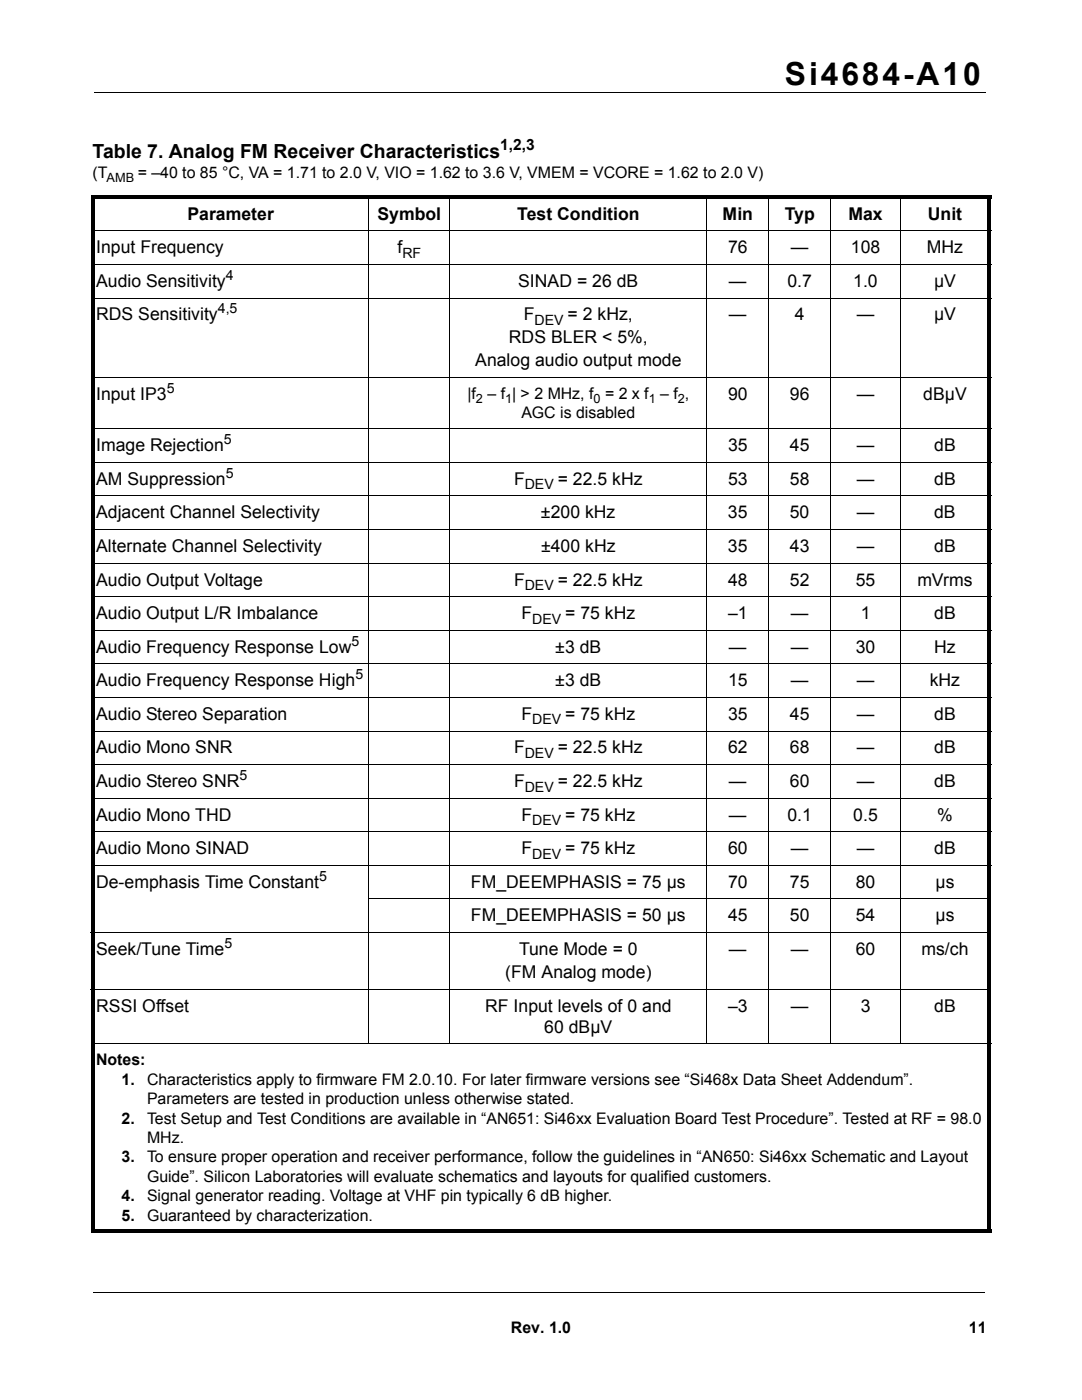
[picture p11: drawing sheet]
<svg xmlns="http://www.w3.org/2000/svg" width="216mm" height="279mm" viewBox="0 0 216 279" stroke-linecap="round" stroke-linejoin="round" font-family="sans-serif">
<defs><g id="words">
<text font-size="6.3" x="156.6" y="16.9">Si4684-A10</text>
<text font-size="3.9" x="18.5" y="31.5">Table 7. Analog FM Receiver Characteristics</text>
<g font-size="3.5">
<text x="37.4" y="43.8">Parameter</text>
<text x="75.3" y="43.8">Symbol</text>
<text x="103.2" y="43.8">Test Condition</text>
<text x="144.2" y="43.8">Min</text>
<text x="156.6" y="43.8">Typ</text>
<text x="169.3" y="43.8">Max</text>
<text x="185.1" y="43.8">Unit</text>
<text x="19.2" y="50.5">Input Frequency</text>
<text x="79.3" y="50.5">f</text>
<text x="145.3" y="50.5">76</text>
<text x="157.8" y="50.5">—</text>
<text x="169.8" y="50.5">108</text>
<text x="184.9" y="50.5">MHz</text>
<text x="19.2" y="57.2">Audio Sensitivity</text>
<text x="103.4" y="57.2">SINAD = 26 dB</text>
<text x="145.5" y="57.2">—</text>
<text x="157.1" y="57.2">0.7</text>
<text x="170.3" y="57.2">1.0</text>
<text x="186.4" y="57.2">μV</text>
<text x="19.2" y="63.9">RDS Sensitivity</text>
<text x="104.5" y="63.9">F</text>
<text x="113.3" y="63.9">= 2 kHz,</text>
<text x="145.5" y="63.9">—</text>
<text x="158.6" y="63.9">4</text>
<text x="171" y="63.9">—</text>
<text x="186.4" y="63.9">μV</text>
<text x="101.5" y="68.5">RDS BLER &lt; 5%,</text>
<text x="94.8" y="73.1">Analog audio output mode</text>
<text x="19.2" y="79.8">Input IP3</text>
<text x="145.3" y="79.8">90</text>
<text x="157.6" y="79.8">96</text>
<text x="171" y="79.8">—</text>
<text x="184.2" y="79.8">dBμV</text>
<text x="19.2" y="90">Image Rejection</text>
<text x="145.3" y="90">35</text>
<text x="157.6" y="90">45</text>
<text x="171" y="90">—</text>
<text x="186.4" y="90">dB</text>
<text x="19.2" y="96.8">AM Suppression</text>
<text x="102.6" y="96.8">F</text>
<text x="111.3" y="96.8">= 22.5 kHz</text>
<text x="145.3" y="96.8">53</text>
<text x="157.6" y="96.8">58</text>
<text x="171" y="96.8">—</text>
<text x="186.4" y="96.8">dB</text>
<text x="19.2" y="103.4">Adjacent Channel Selectivity</text>
<text x="107.9" y="103.4">±200 kHz</text>
<text x="145.2" y="103.4">35</text>
<text x="157.6" y="103.4">50</text>
<text x="170.9" y="103.4">—</text>
<text x="186.4" y="103.4">dB</text>
<text x="19.2" y="110.2">Alternate Channel Selectivity</text>
<text x="108" y="110.2">±400 kHz</text>
<text x="145.3" y="110.2">35</text>
<text x="157.6" y="110.2">43</text>
<text x="171" y="110.2">—</text>
<text x="186.4" y="110.2">dB</text>
<text x="19.2" y="116.9">Audio Output Voltage</text>
<text x="102.6" y="116.9">F</text>
<text x="111.3" y="116.9">= 22.5 kHz</text>
<text x="145.3" y="116.9">48</text>
<text x="157.6" y="116.9">52</text>
<text x="170.8" y="116.9">55</text>
<text x="183" y="116.9">mVrms</text>
<text x="19.2" y="123.6">Audio Output L/R Imbalance</text>
<text x="104" y="123.6">F</text>
<text x="112.8" y="123.5">= 75 kHz</text>
<text x="145.3" y="123.5">–1</text>
<text x="157.8" y="123.5">—</text>
<text x="171.7" y="123.5">1</text>
<text x="186.4" y="123.5">dB</text>
<text x="19.2" y="130.3">Audio Frequency Response Low</text>
<text x="110.8" y="130.3">±3 dB</text>
<text x="145.4" y="130.3">—</text>
<text x="157.8" y="130.3">—</text>
<text x="170.7" y="130.3">30</text>
<text x="186.4" y="130.3">Hz</text>
<text x="19.2" y="137">Audio Frequency Response High</text>
<text x="110.8" y="137">±3 dB</text>
<text x="145.3" y="137">15</text>
<text x="157.8" y="137">—</text>
<text x="171" y="137">—</text>
<text x="185.5" y="137">kHz</text>
<text x="19.2" y="143.7">Audio Stereo Separation</text>
<text x="104" y="143.7">F</text>
<text x="112.8" y="143.7">= 75 kHz</text>
<text x="145.3" y="143.7">35</text>
<text x="157.6" y="143.7">45</text>
<text x="171" y="143.7">—</text>
<text x="186.4" y="143.7">dB</text>
<text x="19.2" y="150.4">Audio Mono SNR</text>
<text x="102.6" y="150.4">F</text>
<text x="111.3" y="150.4">= 22.5 kHz</text>
<text x="145.3" y="150.4">62</text>
<text x="157.6" y="150.4">68</text>
<text x="171" y="150.4">—</text>
<text x="186.4" y="150.4">dB</text>
<text x="19.2" y="157.1">Audio Stereo SNR</text>
<text x="102.6" y="157.1">F</text>
<text x="111.3" y="157.1">= 22.5 kHz</text>
<text x="145.5" y="157.1">—</text>
<text x="157.6" y="157.1">60</text>
<text x="171" y="157.1">—</text>
<text x="186.4" y="157.1">dB</text>
<text x="19.2" y="163.8">Audio Mono THD</text>
<text x="104" y="163.8">F</text>
<text x="112.8" y="163.8">= 75 kHz</text>
<text x="145.5" y="163.8">—</text>
<text x="157.1" y="163.8">0.1</text>
<text x="170.3" y="163.8">0.5</text>
<text x="187" y="163.8">%</text>
<text x="19.2" y="170.5">Audio Mono SINAD</text>
<text x="104" y="170.5">F</text>
<text x="112.8" y="170.5">= 75 kHz</text>
<text x="145.3" y="170.5">60</text>
<text x="157.8" y="170.5">—</text>
<text x="171" y="170.5">—</text>
<text x="186.4" y="170.5">dB</text>
<text x="19.2" y="177.2">De-emphasis Time Constant</text>
<text x="94" y="177.2">FM_DEEMPHASIS = 75 μs</text>
<text x="145.3" y="177.2">70</text>
<text x="157.6" y="177.2">75</text>
<text x="170.7" y="177.2">80</text>
<text x="186.7" y="177.2">μs</text>
<text x="94" y="183.9">FM_DEEMPHASIS = 50 μs</text>
<text x="145.3" y="183.9">45</text>
<text x="157.6" y="183.9">50</text>
<text x="170.7" y="183.9">54</text>
<text x="186.7" y="183.9">μs</text>
<text x="19.2" y="190.6">Seek/Tune Time</text>
<text x="103.6" y="190.6">Tune Mode = 0</text>
<text x="145.5" y="190.6">—</text>
<text x="157.8" y="190.6">—</text>
<text x="170.8" y="190.6">60</text>
<text x="183.9" y="190.6">ms/ch</text>
<text x="100.8" y="195.2">(FM Analog mode)</text>
<text x="19.2" y="201.9">RSSI Offset</text>
<text x="96.8" y="201.9">RF Input levels of 0 and</text>
<text x="145.3" y="201.9">–3</text>
<text x="157.8" y="201.9">—</text>
<text x="171.7" y="201.9">3</text>
<text x="186.4" y="201.9">dB</text>
<text x="108.6" y="206.1">60 dBμV</text>
</g>
<g font-size="3.2">
<text x="18.5" y="35.6">(T</text>
<text x="27.5" y="35.6">= –40 to 85 °C, VA = 1.71 to 2.0 V, VIO = 1.62 to 3.6 V, VMEM = VCORE = 1.62 to 2.0 V)</text>
<text x="93.3" y="79.6">|f – f | &gt; 2 MHz, f = 2 x f – f ,</text>
<text x="104" y="83.5">AGC is disabled</text>
<text x="19.2" y="212.6">Notes:</text>
<text x="24.3" y="216.5">1.</text>
<text x="29.3" y="216.5">Characteristics apply to firmware FM 2.0.10. For later firmware versions see “Si468x Data Sheet Addendum”.</text>
<text x="29.3" y="220.3">Parameters are tested in production unless otherwise stated.</text>
<text x="24.3" y="224.2">2.</text>
<text x="29.3" y="224.2">Test Setup and Test Conditions are available in “AN651: Si46xx Evaluation Board Test Procedure”. Tested at RF = 98.0</text>
<text x="24.3" y="232">3.</text>
<text x="29.3" y="228.1">MHz.</text>
<text x="29.3" y="232">To ensure proper operation and receiver performance, follow the guidelines in “AN650: Si46xx Schematic and Layout</text>
<text x="24.3" y="239.8">4.</text>
<text x="29.3" y="235.9">Guide”. Silicon Laboratories will evaluate schematics and layouts for qualified customers.</text>
<text x="29.3" y="239.8">Signal generator reading. Voltage at VHF pin typically 6 dB higher.</text>
<text x="24.3" y="243.6">5.</text>
<text x="29.3" y="243.6">Guaranteed by characterization.</text>
<text x="102" y="266">Rev. 1.0</text>
<text x="193.3" y="266">11</text>
</g>
<text font-size="3.1" x="99.8" y="29.9">1,2,3</text>
<g font-size="2.8">
<text x="80.3" y="51.4">RF</text>
<text x="45" y="55.8">4</text>
<text x="43.5" y="62.5">4,5</text>
<text x="106.7" y="64.8">DEV</text>
<text x="33.3" y="78.4">5</text>
<text x="44.7" y="88.6">5</text>
<text x="45" y="95.3">5</text>
<text x="104.7" y="97.6">DEV</text>
<text x="104.7" y="117.7">DEV</text>
<text x="106.2" y="124.4">DEV</text>
<text x="70.1" y="128.8">5</text>
<text x="70.9" y="135.6">5</text>
<text x="106.2" y="144.5">DEV</text>
<text x="47.8" y="155.7">5</text>
<text x="104.7" y="151.3">DEV</text>
<text x="104.7" y="158">DEV</text>
<text x="106.2" y="164.7">DEV</text>
<text x="106.2" y="171.4">DEV</text>
<text x="63.7" y="175.8">5</text>
<text x="44.8" y="189.2">5</text>
</g>
<g font-size="2.5">
<text x="21.3" y="36.4">AMB</text>
<text x="95" y="80.4">2</text>
<text x="100.8" y="80.4">1</text>
<text x="118.4" y="80.4">0</text>
<text x="129.5" y="80.4">1</text>
<text x="135.3" y="80.4">2</text>
</g>
</g></defs>
<path d="M18.8 18.4h177.8M18.6 257.9h177.8" fill="none" stroke="#000" stroke-width=".2"/>
<path d="M19 259.6h30.7v14.7h-30.7z" fill="#fff"/>
<path d="M18.1 39h179.7v.7h-179.7zM18.1 245.4h179.7v.7h-179.7zM18.1 39.7h.7v205.7h-.7zM197.1 39.7h.7v205.7h-.7z" fill="#000"/>
<g fill="none" stroke="#000" stroke-width=".2">
<path d="M73.6 39v169.4M89.8 39v169.4M141.1 39v169.4M153.4 39v169.4M165.8 39v169.4M179.7 39v169.4M18.1 46.1h179.7M18.1 52.8h179.7M18.1 59.5h179.7M18.1 75.4h179.7M18.1 85.6h179.7M18.1 92.3h179.7"/>
<path d="M18.1 99h179.7M18.1 105.7h179.7M18.1 112.4h179.7M18.1 119.1h179.7M18.1 125.8h179.7M18.1 132.5h179.7M18.1 139.2h179.7M18.1 145.9h179.7M18.1 152.6h179.7M18.1 159.3h179.7M18.1 166h179.7M18.1 172.7h179.7"/>
<path d="M73.5 179.4h124.3M18.1 186.1h179.7M197.8 197.4h-179.7M18.1 208.3h179.7"/>
</g>
<use href="#words"/>
</svg>
